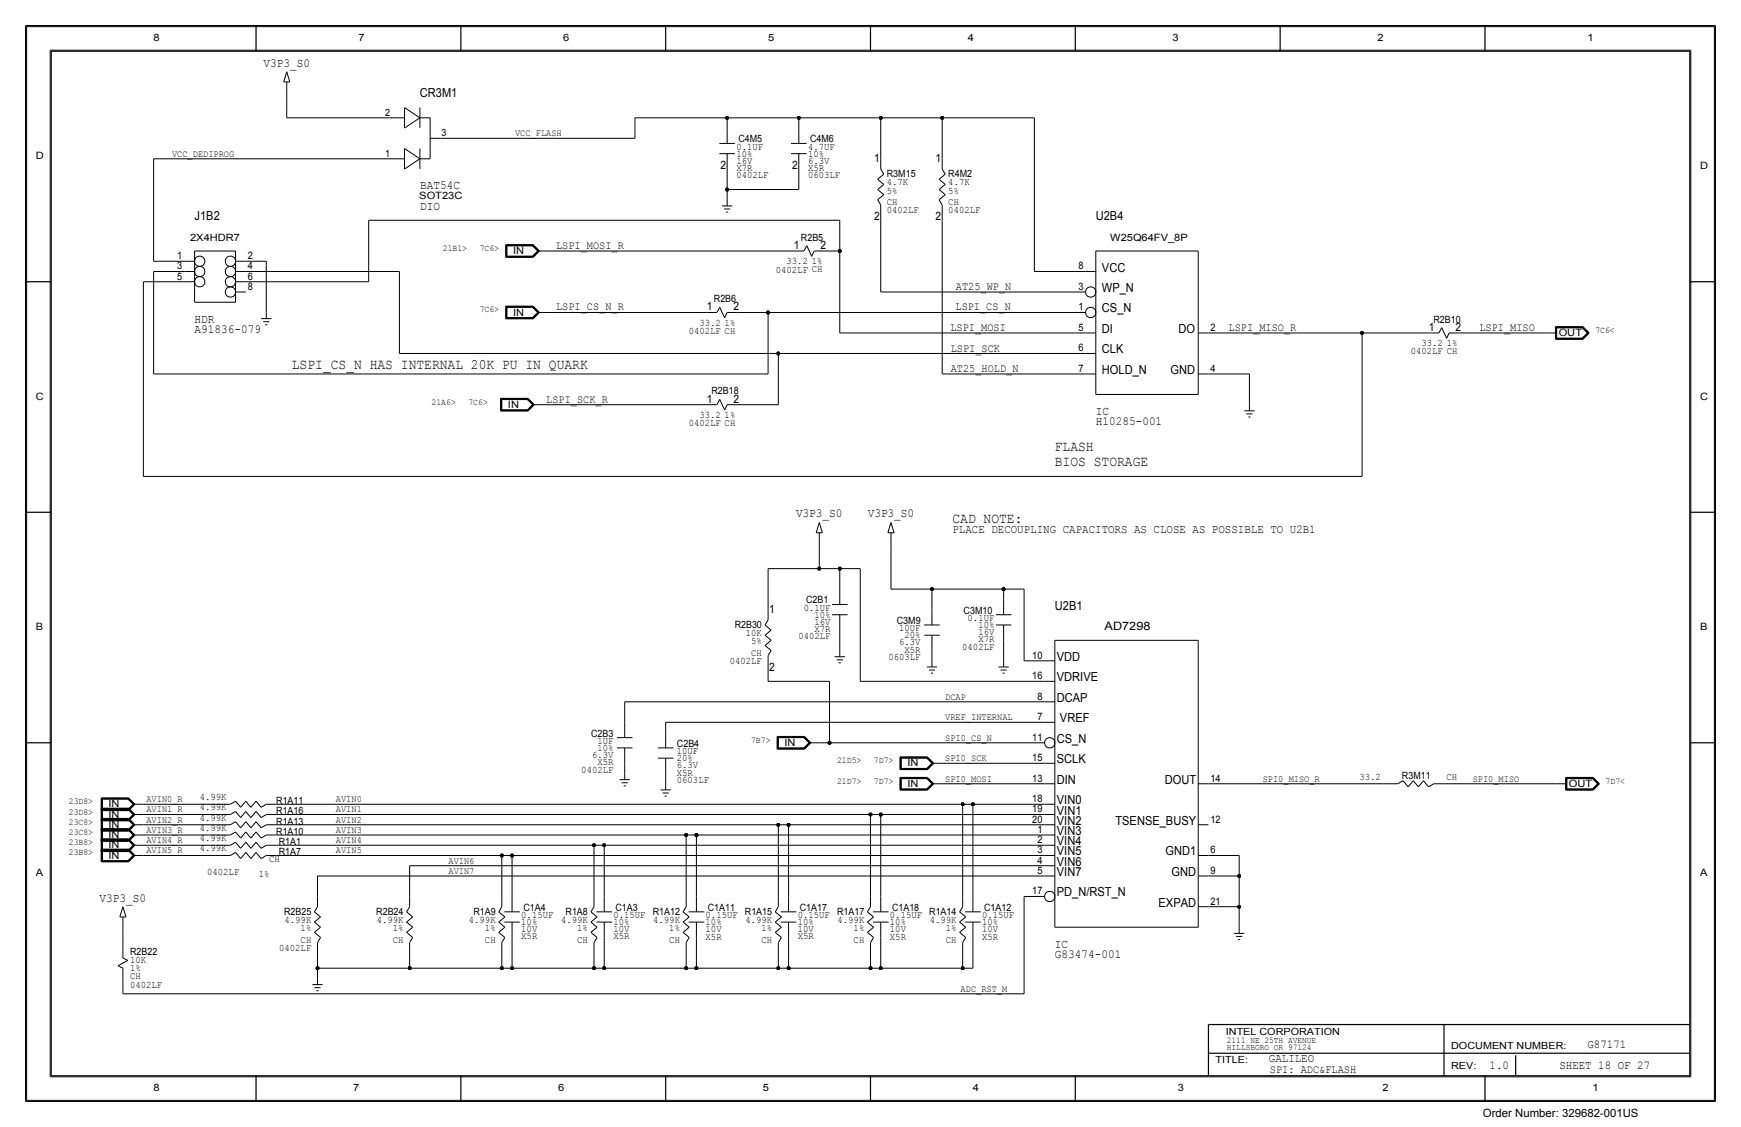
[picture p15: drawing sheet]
<svg xmlns="http://www.w3.org/2000/svg" width="432mm" height="279mm" viewBox="0 0 432 279" stroke-linecap="round" stroke-linejoin="round" font-family="sans-serif">
<defs><g id="words">
<g font-size="3.6">
<text x="72.4" y="91.4">LSPI_CS_N HAS INTERNAL 20K PU IN QUARK</text>
<text x="261.6" y="111.8">FLASH</text>
<text x="261.6" y="115.6">BIOS STORAGE</text>
<text x="236.2" y="129.5">CAD NOTE:</text>
</g>
<g font-size="3.1">
<text x="65.3" y="16.5">V3P3_S0</text>
<text x="104.1" y="24.1">CR3M1</text>
<text x="104.2" y="46.9">BAT54C</text>
<text x="104.2" y="52">DIO</text>
<text x="48.3" y="54.6">J1B2</text>
<text x="271.8" y="54.6">U2B4</text>
<text x="273.3" y="67.3">VCC</text>
<text x="273.3" y="77.5">CS_N</text>
<text x="273.3" y="72.4">WP_N</text>
<text x="48.3" y="82.6">A91836-079</text>
<text x="48.3" y="80">HDR</text>
<text x="273.3" y="82.5">DI</text>
<text x="292.3" y="82.5">DO</text>
<text x="273.3" y="87.6">CLK</text>
<text x="273.3" y="92.7">HOLD_N</text>
<text x="290.3" y="92.7">GND</text>
<text x="271.8" y="105.4">H10285-001</text>
<text x="271.8" y="102.9">IC</text>
<text x="197.4" y="128.3">V3P3_S0</text>
<text x="215.2" y="128.3">V3P3_S0</text>
<text x="261.6" y="151.1">U2B1</text>
<text x="262.1" y="163.8">VDD</text>
<text x="262.1" y="168.9">VDRIVE</text>
<text x="262.1" y="174">DCAP</text>
<text x="262.9" y="179.1">VREF</text>
<text x="262.1" y="184.2">CS_N</text>
<text x="262.1" y="189.2">SCLK</text>
<text x="262.1" y="194.3">DIN</text>
<text x="288.9" y="194.3">DOUT</text>
<text x="262.1" y="201.9">VIN1</text>
<text x="262.1" y="199.4">VIN0</text>
<text x="262.1" y="209.6">VIN4</text>
<text x="262.1" y="207">VIN3</text>
<text x="262.1" y="204.5">VIN2</text>
<text x="276.7" y="204.5">TSENSE_BUSY</text>
<text x="262.1" y="214.6">VIN6</text>
<text x="262.1" y="212.1">VIN5</text>
<text x="289" y="212.1">GND1</text>
<text x="262.1" y="217.2">VIN7</text>
<text x="290.6" y="217.2">GND</text>
<text x="24.7" y="223.5">V3P3_S0</text>
<text x="262.1" y="222.3">PD_N/RST_N</text>
<text x="287.4" y="224.8">EXPAD</text>
<text x="261.6" y="237.5">G83474-001</text>
<text x="261.6" y="235">IC</text>
</g>
<g font-size="3">
<text x="236.2" y="132.1">PLACE DECOUPLING CAPACITORS AS CLOSE AS POSSIBLE TO U2B1</text>
<text x="314.7" y="263.4">GALILEO</text>
<text x="393.7" y="259.8">G87171</text>
<text x="369.4" y="264.9">1.0</text>
<text x="386.8" y="264.9">SHEET 18 OF 27</text>
</g>
<g font-size="2.9">
<text x="178.7" y="41.9">2</text>
<text x="196.4" y="41.9">2</text>
<text x="216.8" y="40.1">1</text>
<text x="232" y="40.1">1</text>
<text x="216.8" y="54.6">2</text>
<text x="232" y="54.6">2</text>
<text x="137.9" y="61.7">LSPI_MOSI_R</text>
<text x="196.9" y="61.7">1</text>
<text x="203.5" y="61.7">2</text>
<text x="237.1" y="72">AT25_WP_N</text>
<text x="137.9" y="77">LSPI_CS_N_R</text>
<text x="175.3" y="77">1</text>
<text x="181.9" y="77">2</text>
<text x="237" y="77">LSPI_CS_N</text>
<text x="235.7" y="82">LSPI_MOSI</text>
<text x="304.7" y="82.1">LSPI_MISO_R</text>
<text x="354.4" y="82">1</text>
<text x="361" y="82">2</text>
<text x="366.9" y="82.1">LSPI_MISO</text>
<text x="235.8" y="87.2">LSPI_SCK</text>
<text x="235.8" y="92.3">AT25_HOLD_N</text>
<text x="135.5" y="99.9">LSPI_SCK_R</text>
<text x="175.3" y="99.8">1</text>
<text x="181.9" y="99.8">2</text>
<text x="190.8" y="151.9">1</text>
<text x="274" y="156.2">AD7298</text>
<text x="190.8" y="166.4">2</text>
<text x="315" y="265.9">SPI: ADC&amp;FLASH</text>
</g>
<text font-size="2.8" x="367.8" y="276.8">Order Number: 329682-001US</text>
<g font-size="2.6">
<text x="43.9" y="64.3">1</text>
<text x="61.5" y="64.3">2</text>
<text x="43.9" y="69.3">5</text>
<text x="43.9" y="66.8">3</text>
<text x="61.5" y="71.9">8</text>
<text x="61.5" y="69.3">6</text>
<text x="61.5" y="66.8">4</text>
<text x="267.5" y="66.8">8</text>
<text x="267.5" y="71.9">3</text>
<text x="267.5" y="77">1</text>
<text x="267.5" y="82">5</text>
<text x="300.2" y="82">2</text>
<text x="267.5" y="87.1">6</text>
<text x="267.5" y="92.2">7</text>
<text x="300.2" y="92.2">4</text>
<text x="256" y="163.3">10</text>
<text x="256" y="168.4">16</text>
<text x="257.3" y="173.5">8</text>
<text x="257.3" y="178.6">7</text>
<text x="256" y="183.6">11</text>
<text x="256" y="188.7">15</text>
<text x="256" y="193.8">13</text>
<text x="300.2" y="193.8">14</text>
<text x="256" y="204">20</text>
<text x="256" y="201.4">19</text>
<text x="256" y="198.9">18</text>
<text x="300.2" y="204">12</text>
<text x="257.3" y="209">2</text>
<text x="257.3" y="206.5">1</text>
<text x="257.3" y="214.1">4</text>
<text x="257.3" y="211.6">3</text>
<text x="300.2" y="211.6">6</text>
<text x="256" y="221.7">17</text>
<text x="257.3" y="216.7">5</text>
<text x="300.2" y="216.7">9</text>
<text x="300.2" y="224.3">21</text>
</g>
<g font-size="2.5">
<text x="38.1" y="10.2">8</text>
<text x="88.9" y="10.2">7</text>
<text x="139.7" y="10.2">6</text>
<text x="190.5" y="10.2">5</text>
<text x="240" y="10.2">4</text>
<text x="290.8" y="10.2">3</text>
<text x="341.6" y="10.2">2</text>
<text x="393.7" y="10.2">1</text>
<text x="95.5" y="28.7">2</text>
<text x="109.5" y="33.8">3</text>
<text x="183.1" y="35.3">C4M5</text>
<text x="200.9" y="35.3">C4M6</text>
<text x="8.9" y="39.4">D</text>
<text x="95.5" y="38.9">1</text>
<text x="182.6" y="40.6">16V</text>
<text x="182.6" y="37.1">0.1UF</text>
<text x="182.6" y="38.9">10%</text>
<text x="200.4" y="37.1">4.7UF</text>
<text x="200.4" y="40.6">6.3V</text>
<text x="200.4" y="38.9">10%</text>
<text x="421.6" y="41.9">D</text>
<text x="182.6" y="44.2">0402LF</text>
<text x="182.6" y="42.4">X7R</text>
<text x="200.4" y="42.4">X5R</text>
<text x="200.4" y="44.2">0603LF</text>
<text x="220" y="46">4.7K</text>
<text x="220" y="43.9">R3M15</text>
<text x="235.2" y="46">4.7K</text>
<text x="235.2" y="43.9">R4M2</text>
<text x="104" y="49.4">SOT23C</text>
<text x="220" y="52.8">0402LF</text>
<text x="220" y="48">5%</text>
<text x="220" y="50.8">CH</text>
<text x="235.2" y="48">5%</text>
<text x="235.2" y="50.8">CH</text>
<text x="235.2" y="52.8">0402LF</text>
<text x="47.2" y="59.7">2X4HDR7</text>
<text x="198.7" y="59.7">R2B5</text>
<text x="275.4" y="59.7">W25Q64FV_8P</text>
<text x="127.3" y="63">IN</text>
<text x="195.1" y="65.5">33.2</text>
<text x="201.3" y="65.5">1%</text>
<text x="192.4" y="67.6">0402LF CH</text>
<text x="177.1" y="74.9">R2B6</text>
<text x="127.3" y="78.2">IN</text>
<text x="170.8" y="82.8">0402LF CH</text>
<text x="173.5" y="80.8">33.2 1%</text>
<text x="355.5" y="80">R2B10</text>
<text x="386.6" y="83.3">OUT</text>
<text x="349.9" y="87.9">0402LF CH</text>
<text x="352.6" y="85.9">33.2</text>
<text x="358.8" y="85.9">1%</text>
<text x="8.9" y="99.1">C</text>
<text x="126" y="101.1">IN</text>
<text x="176.4" y="97.8">R2B18</text>
<text x="421.6" y="99.1">C</text>
<text x="170.9" y="105.7">0402LF CH</text>
<text x="173.5" y="103.6">33.2 1%</text>
<text x="200" y="149.6">C2B1</text>
<text x="182.2" y="155.7">R2B30</text>
<text x="199.4" y="151.4">0.1UF</text>
<text x="202" y="153.2">10%</text>
<text x="202" y="154.9">16V</text>
<text x="222.4" y="154.7">C3M9</text>
<text x="239" y="152.2">C3M10</text>
<text x="240" y="153.9">0.1UF</text>
<text x="242.6" y="155.7">10%</text>
<text x="8.9" y="156.2">B</text>
<text x="185" y="157.7">10K</text>
<text x="186.3" y="159.8">5%</text>
<text x="198" y="158.5">0402LF</text>
<text x="202" y="156.7">X7R</text>
<text x="223" y="156.5">10UF</text>
<text x="223" y="160">6.3V</text>
<text x="224.4" y="158.2">20%</text>
<text x="224.4" y="161.8">X5R</text>
<text x="238.7" y="161">0402LF</text>
<text x="242.6" y="157.5">16V</text>
<text x="242.6" y="159.3">X7R</text>
<text x="421.6" y="156.2">B</text>
<text x="181" y="164.6">0402LF</text>
<text x="186.3" y="162.6">CH</text>
<text x="220.4" y="163.6">0603LF</text>
<text x="146.6" y="182.6">C2B3</text>
<text x="148.2" y="184.4">1UF</text>
<text x="167.9" y="185.2">C2B4</text>
<text x="194.6" y="184.9">IN</text>
<text x="144.2" y="191.5">0402LF</text>
<text x="146.8" y="188">6.3V</text>
<text x="148.2" y="189.7">X5R</text>
<text x="148.2" y="186.2">10%</text>
<text x="167.9" y="190.5">6.3V</text>
<text x="167.9" y="186.9">10UF</text>
<text x="167.9" y="188.7">20%</text>
<text x="225" y="190">IN</text>
<text x="167.9" y="194.1">0603LF</text>
<text x="167.9" y="192.3">X5R</text>
<text x="225" y="195.1">IN</text>
<text x="337.2" y="193.3">33.2</text>
<text x="347.7" y="193">R3M11</text>
<text x="358.8" y="193.4">CH</text>
<text x="389.1" y="195.1">OUT</text>
<text x="26.9" y="202.7">IN</text>
<text x="26.9" y="200.2">IN</text>
<text x="49.5" y="198.4">4.99K</text>
<text x="49.5" y="200.9">4.99K</text>
<text x="49.5" y="203.4">4.99K</text>
<text x="68.5" y="199.4">R1A11</text>
<text x="68.5" y="201.9">R1A16</text>
<text x="26.9" y="207.8">IN</text>
<text x="26.9" y="205.2">IN</text>
<text x="49.5" y="206">4.99K</text>
<text x="49.5" y="208.5">4.99K</text>
<text x="68.5" y="204.5">R1A13</text>
<text x="68.5" y="207">R1A10</text>
<text x="69.1" y="209.5">R1A1</text>
<text x="26.9" y="212.9">IN</text>
<text x="26.9" y="210.3">IN</text>
<text x="49.5" y="211.1">4.99K</text>
<text x="66.8" y="213.7">CH</text>
<text x="69.1" y="212.1">R1A7</text>
<text x="8.9" y="217.2">A</text>
<text x="51.4" y="216.9">0402LF</text>
<text x="64.2" y="217.4">1%</text>
<text x="421.6" y="217.2">A</text>
<text x="70.5" y="226.8">R2B25</text>
<text x="93.3" y="226.8">R2B24</text>
<text x="117.4" y="226.8">R1A9</text>
<text x="129.3" y="227.6">0.15UF</text>
<text x="129.8" y="225.8">C1A4</text>
<text x="140.3" y="226.8">R1A8</text>
<text x="152.2" y="227.6">0.15UF</text>
<text x="152.7" y="225.8">C1A3</text>
<text x="161.9" y="226.8">R1A12</text>
<text x="175" y="227.6">0.15UF</text>
<text x="175.5" y="225.8">C1A11</text>
<text x="184.8" y="226.8">R1A15</text>
<text x="197.9" y="227.6">0.15UF</text>
<text x="198.4" y="225.8">C1A17</text>
<text x="207.6" y="226.8">R1A17</text>
<text x="220.7" y="227.6">0.15UF</text>
<text x="221.2" y="225.8">C1A18</text>
<text x="230.5" y="226.8">R1A14</text>
<text x="243.6" y="227.6">0.15UF</text>
<text x="244.1" y="225.8">C1A12</text>
<text x="70.6" y="228.8">4.99K</text>
<text x="74.6" y="233.7">CH</text>
<text x="74.6" y="230.9">1%</text>
<text x="93.4" y="228.8">4.99K</text>
<text x="97.4" y="233.7">CH</text>
<text x="97.4" y="230.9">1%</text>
<text x="116.3" y="228.8">4.99K</text>
<text x="120.3" y="233.7">CH</text>
<text x="120.3" y="230.9">1%</text>
<text x="129.3" y="229.4">10%</text>
<text x="129.3" y="231.1">10V</text>
<text x="129.3" y="232.9">X5R</text>
<text x="139.2" y="228.9">4.99K</text>
<text x="143.1" y="233.7">CH</text>
<text x="143.1" y="230.9">1%</text>
<text x="152.2" y="232.9">X5R</text>
<text x="152.2" y="229.4">10%</text>
<text x="152.2" y="231.1">10V</text>
<text x="162" y="228.9">4.99K</text>
<text x="166" y="230.9">1%</text>
<text x="166" y="233.7">CH</text>
<text x="175" y="232.9">X5R</text>
<text x="175" y="229.4">10%</text>
<text x="175" y="231.1">10V</text>
<text x="184.9" y="228.9">4.99K</text>
<text x="188.9" y="230.9">1%</text>
<text x="188.9" y="233.7">CH</text>
<text x="197.9" y="229.4">10%</text>
<text x="197.9" y="232.9">X5R</text>
<text x="197.9" y="231.1">10V</text>
<text x="207.7" y="228.9">4.99K</text>
<text x="211.7" y="233.7">CH</text>
<text x="211.7" y="230.9">1%</text>
<text x="220.7" y="232.9">X5R</text>
<text x="220.7" y="229.4">10%</text>
<text x="220.7" y="231.1">10V</text>
<text x="230.6" y="228.9">4.99K</text>
<text x="234.6" y="233.7">CH</text>
<text x="234.6" y="230.9">1%</text>
<text x="243.6" y="229.4">10%</text>
<text x="243.6" y="232.9">X5R</text>
<text x="243.6" y="231.1">10V</text>
<text x="32.3" y="238.8">10K</text>
<text x="32.3" y="236.7">R2B22</text>
<text x="69.3" y="235.7">0402LF</text>
<text x="32.3" y="242.8">CH</text>
<text x="32.3" y="244.9">0402LF</text>
<text x="32.3" y="240.8">1%</text>
<text x="38.1" y="270.5">8</text>
<text x="87.6" y="270.5">7</text>
<text x="138.4" y="270.5">6</text>
<text x="189.2" y="270.5">5</text>
<text x="241.3" y="270.5">4</text>
<text x="292.1" y="270.5">3</text>
<text x="342.9" y="270.5">2</text>
<text x="395" y="270.5">1</text>
</g>
<g font-size="2.4">
<text x="127.8" y="33.8">VCC_FLASH</text>
<text x="42.7" y="38.9">VCC_DEDIPROG</text>
<text x="234.4" y="173.5">DCAP</text>
<text x="234.4" y="178.6">VREF_INTERNAL</text>
<text x="234.4" y="183.6">SPI0_CS_N</text>
<text x="234.4" y="188.7">SPI0_SCK</text>
<text x="234.4" y="193.8">SPI0_MOSI</text>
<text x="313.2" y="193.8">SPI0_MISO_R</text>
<text x="365.3" y="193.8">SPI0_MISO</text>
<text x="36.3" y="198.9">AVIN0_R</text>
<text x="36.3" y="204">AVIN2_R</text>
<text x="36.3" y="201.4">AVIN1_R</text>
<text x="83.3" y="201.4">AVIN1</text>
<text x="83.3" y="198.9">AVIN0</text>
<text x="83.3" y="204">AVIN2</text>
<text x="36.3" y="209">AVIN4_R</text>
<text x="36.3" y="206.5">AVIN3_R</text>
<text x="83.3" y="206.5">AVIN3</text>
<text x="83.3" y="209">AVIN4</text>
<text x="36.3" y="211.6">AVIN5_R</text>
<text x="83.3" y="211.6">AVIN5</text>
<text x="111.3" y="214.1">AVIN6</text>
<text x="111.3" y="216.7">AVIN7</text>
<text x="238.3" y="245.9">ADC_RST_M</text>
<text x="304" y="256.5">INTEL CORPORATION</text>
<text x="301.5" y="263.7">TITLE:</text>
<text x="359.9" y="260.1">DOCUMENT NUMBER:</text>
<text x="359.9" y="264.9">REV:</text>
</g>
<g font-size="2.3">
<text x="109.8" y="62.2">21B1&gt;</text>
<text x="119" y="62.2">7C6&gt;</text>
<text x="119" y="77.5">7C6&gt;</text>
<text x="395.7" y="82.5">7C6&lt;</text>
<text x="107" y="100.3">21A6&gt;</text>
<text x="116.2" y="100.3">7C6&gt;</text>
<text x="186.3" y="184.1">7B7&gt;</text>
<text x="207.6" y="189.2">21D5&gt;</text>
<text x="216.8" y="189.2">7D7&gt;</text>
<text x="207.6" y="194.3">21D7&gt;</text>
<text x="216.8" y="194.3">7D7&gt;</text>
<text x="398.2" y="194.3">7D7&lt;</text>
<text x="17.1" y="199.4">23D8&gt;</text>
<text x="17.1" y="201.9">23D8&gt;</text>
<text x="17.1" y="209.6">23B8&gt;</text>
<text x="17.1" y="207">23C8&gt;</text>
<text x="17.1" y="204.5">23C8&gt;</text>
<text x="17.1" y="212.1">23B8&gt;</text>
</g>
<g font-size="2.2">
<text x="304.3" y="258.6">2111 NE 25TH AVENUE</text>
<text x="304.3" y="260.3">HILLSBORO OR 97124</text>
</g>
</g></defs>
<g fill="none" stroke="#000" stroke-width=".25">
<path d="M6.6 6.6h418.6zM6.6 6.6v266.2zM12.4 12.4v254.6zM12.4 12.4h407zM71.1 17.8l-.7 2.5zM71.1 17.8l.8 2.5zM419.4 12.4v254.6zM425.2 6.6v266.2zM38.1 39.4v25.4zM38.1 39.4h58.4zM70.4 20.3h1.5zM71.1 29.2h25.4z"/>
<path d="M71.1 24.1v5.1zM71.1 20.3v3.8zM96.5 29.2h3.8zM96.5 39.4h3.8zM100.3 36.8v5.1zM100.3 26.7v5.1zM100.3 31.8l3.8-2.6zM100.3 36.8l3.8 2.6zM100.3 26.7l3.8 2.5zM104.1 26.7v5zM104.1 36.8v5.1zM104.1 39.4h2.6z"/>
<path d="M104.1 29.2h2.6zM106.7 34.3h2.5zM106.7 29.2v10.2zM109.2 34.3h48.3zM157.5 29.2v5.1zM157.5 29.2h22.8zM178.4 35.6h3.9zM178.4 38.1h3.9zM180.3 29.2h17.8zM180.3 29.2v2.5zM180.3 38.1v3.8zM180.3 31.7v3.9z"/>
<path d="M196.2 35.6h3.9zM196.2 38.1h3.9zM198.1 29.2v2.6zM198.1 38.1v3.8zM198.1 31.7v3.9zM198.1 29.2h20.3zM218.4 29.2v10.2zM218.4 39.4v2.5zM218.4 29.2h15.3zM233.7 29.2h22.8zM233.7 29.2v10.2zM233.7 39.4v2.5z"/>
<path d="M256.5 29.2v38.1zM91.4 54.6h116.9zM91.4 54.6v15.2zM100.3 41.9l3.8-2.5zM179.1 51.1h2.5zM179.6 51.8h1.5zM180.1 52.6h.5zM180.3 47h17.8zM180.3 41.9v5.1zM180.3 47v2.5zM180.3 49.5v1.6zM198.1 41.9v5.1z"/>
<path d="M208.3 54.6v7.6zM217.7 49.5l1.5-1.2zM217.7 47l1.5-1.3zM217.7 47l1.5 1.3zM217.7 44.4l1.5 1.3zM217.7 44.5l1.5-1.3zM217.7 49.5l.7 1.3zM218.4 54.6v17.8zM218.4 50.8v3.8zM218.4 41.9l.8 1.3zM232.9 49.5l1.5-1.2zM232.9 47l1.5-1.3z"/>
<path d="M232.9 47l1.5 1.3zM232.9 44.4l1.5 1.3zM232.9 44.5l1.5-1.3zM232.9 49.5l.8 1.3zM233.7 54.6v38.1zM233.7 50.8v3.8zM233.7 41.9l.7 1.3zM35.6 69.8v48.3zM35.6 69.8h10.1zM38.1 67.3v25.4zM38.1 67.3h7.6zM38.1 64.8h7.6z"/>
<path d="M45.7 64.8h2.6zM45.7 67.3h2.6zM45.7 69.8h2.6zM48.3 62.2v12.7zM48.3 62.2h10.1zM48.3 74.9h10.1zM58.4 64.8h2.6zM58.4 67.3h2.6zM58.4 72.4h2.6zM58.4 69.8h2.6zM58.4 62.2v12.7zM61 64.8h5z"/>
<path d="M61 69.8h30.4zM61 67.3h38.1zM64.8 79h2.5zM65.3 79.8h1.5zM66 64.8v12.7zM66 77.5v1.5zM99.1 67.3v20.3zM125.4 60.7h6.8zM125.4 75.9h6.8zM125.4 60.7v3.1zM125.4 63.8h6.8zM125.4 75.9v3.1z"/>
<path d="M125.4 79h6.8zM125.5 60.8h6.7zM125.5 76h6.7zM125.5 60.8v2.9zM125.5 63.7h6.7zM125.5 76v2.9zM125.5 78.9h6.7zM125.6 60.9v2.7zM125.6 63.6h6.5zM125.6 76.1v2.7zM125.6 78.8h6.5zM125.6 60.9h6.5z"/>
<path d="M125.6 76.1h6.5zM125.7 61h6.4zM125.7 61v2.5zM125.7 63.5h6.4zM125.7 76.2h6.4zM125.7 76.2v2.5zM125.7 78.7h6.4zM132.1 63.5l1.2-1.3zM132.1 78.7l1.2-1.2zM132.1 61l1.2 1.2zM132.1 76.2l1.2 1.3zM132.1 63.6l1.4-1.4z"/>
<path d="M132.1 78.8l1.4-1.3zM132.1 60.9l1.4 1.3zM132.1 76.1l1.4 1.4zM132.2 63.7l1.5-1.5zM132.2 78.9l1.5-1.4zM132.2 60.8l1.5 1.4zM132.2 76l1.5 1.5zM132.2 60.7l1.6 1.5zM132.2 75.9l1.6 1.6zM132.2 63.8l1.6-1.6zM132.2 79l1.6-1.5zM133.4 62.2h2.5z"/>
<path d="M133.4 77.5h2.5zM135.9 77.5h39.4zM135.9 62.2h61zM175.3 77.5h2.5zM178.5 76.1l1.2 2.7zM178.5 76.1l-.7 1.4zM180.3 77.5l-.6 1.3zM180.3 77.5h2.6zM182.9 77.5h7.6zM190.5 77.5v15.2zM190.5 77.5h78.7zM196.9 62.2h2.5z"/>
<path d="M200.1 60.9l1.2 2.7zM200.1 60.9l-.7 1.3zM201.9 62.2h2.6zM201.9 62.2l-.6 1.4zM204.5 62.2h3.8zM208.3 62.2v20.3zM218.4 72.4h50.8zM256.5 67.3h12.7zM269.2 67.3h2.6zM271.8 62.2v35.6zM271.8 62.2h25.4zM297.2 62.2v35.6z"/>
<path d="M38.1 92.7h152.4zM65.8 80.5h.5zM99.1 87.6h93.9zM124.2 98.8h6.8zM124.2 98.8v3.1zM124.3 98.9v2.9zM124.3 98.9h6.6zM124.4 99v2.7zM124.4 99h6.5zM124.5 99.1v2.5zM124.5 99.1h6.3zM130.8 99.1l1.3 1.2z"/>
<path d="M130.9 99l1.3 1.3zM130.9 98.9l1.5 1.4zM131 98.8l1.5 1.5zM178.5 99l1.2 2.7zM178.5 99l-.7 1.3zM193 87.6h76.2zM193 87.6v12.7zM208.3 82.5h60.9zM233.7 92.7h35.5zM269.2 87.6h2.6zM269.2 82.5h2.6zM269.2 92.7h2.6z"/>
<path d="M271.8 97.8h25.4zM297.2 92.7h2.5zM297.2 82.5h2.5zM299.7 92.7h10.2zM299.7 82.5h38.1zM309.9 92.7v7.6zM337.8 82.5h16.5zM337.8 82.5v35.6zM354.3 82.5h2.6zM357.6 81.2l-.7 1.3zM357.6 81.2l1.2 2.7zM359.4 82.5h2.5z"/>
<path d="M359.4 82.6l-.6 1.3zM361.9 82.5h21.6zM383.5 82.5h2.6zM385.8 84.1h6.8zM385.8 81v3.1zM385.8 81h6.8zM385.9 81.1v2.9zM385.9 84h6.6zM385.9 81.1h6.6zM386 81.2h6.5zM386 81.2v2.7zM386 83.9h6.5z"/>
<path d="M386.1 81.3h6.3zM386.1 81.3v2.5zM386.1 83.8h6.3zM392.4 81.3l1.3 1.2zM392.5 83.9l1.4-1.3zM392.5 81.2l1.4 1.3zM392.5 84l1.5-1.4zM392.5 81.1l1.5 1.4zM392.6 81l1.6 1.5zM392.6 84.1l1.6-1.6zM393.7 82.5l-1.3 1.3zM35.6 118.1h302.2z"/>
<path d="M124.2 101.9h6.8zM124.3 101.8h6.6zM124.4 101.7h6.5zM124.5 101.6h6.3zM130.8 101.6l1.3-1.3zM130.9 101.7l1.3-1.4zM131 101.9l1.5-1.6zM132.1 100.3h2.5zM132.4 100.3l-1.5 1.5zM134.6 100.3h40.7zM175.3 100.3h2.5zM180.3 100.3l-.6 1.4z"/>
<path d="M180.3 100.3h2.6zM182.9 100.3h10.1zM308.6 101.9h2.5zM309.1 102.6h1.5zM309.6 103.4h.5zM309.9 100.3v1.6zM202.4 132.1h1.6zM203.2 135.9v5.1zM203.2 132.1v3.8zM203.2 129.5l.8 2.6zM203.2 129.5l-.8 2.6zM220.2 132.1h1.5z"/>
<path d="M221 129.5l-.8 2.6zM221 135.9v10.2zM221 132.1v3.8zM221 129.5l.7 2.6zM189.7 157.5l1.6 1.3zM189.7 157.5l1.6-1.3zM189.7 154.9l1.6 1.3zM190.5 141h12.7zM190.5 141v10.1zM190.5 153.7l-.8 1.2zM190.5 151.1v2.6zM203.2 141h5.1z"/>
<path d="M206.3 149.9h3.9zM206.3 152.4h3.9zM208.3 141h5.1zM208.3 156.2v5.1zM208.3 141v5zM208.3 152.4v3.8zM208.3 146v3.9zM213.4 141v27.9zM221 146h10.1zM229.2 154.9h3.9zM229.2 157.5h3.9zM231.1 146h17.8z"/>
<path d="M231.1 146v5.1zM231.1 157.5v3.8zM231.1 151.1v3.8zM247 152.4h3.9zM247 154.9h3.9zM248.9 158.8v5zM248.9 146h5.1zM248.9 146.1v2.5zM248.9 154.9v3.9zM248.9 148.6v3.8zM254 146v17.8zM261.6 158.8h35.6z"/>
<path d="M261.6 158.8v71.1zM297.2 158.8v71.1zM154.9 174v5.1zM154.9 174h104.2zM154.9 179.1v3.8zM165.1 179.1v2.5zM165.1 179.1h94zM189.7 160l1.6 1.3zM189.7 160l1.6-1.2zM190.5 168.9h15.2zM190.5 166.4v2.5zM190.5 162.6v3.8z"/>
<path d="M191.3 161.3l-.8 1.3zM205.7 168.9v15.2zM207 162.8h2.5zM207.5 163.6h1.5zM208 164.3h.5zM208.3 161.3v1.5zM213.4 168.9h45.7zM229.9 165.4h2.5zM230.4 166.1h1.5zM230.9 166.9h.5zM231.1 161.3v2.5zM231.1 163.8v1.6z"/>
<path d="M247.6 165.4h2.6zM248.2 166.1h1.5zM248.7 166.9h.5zM248.9 163.8v1.6zM254 163.8h5.1zM259.1 168.9h2.5zM259.1 163.8h2.5zM259.1 174h2.5zM259.1 179.1h2.5zM25.1 197.8h6.8zM25.1 197.8v3.2zM25.2 197.9h6.7z"/>
<path d="M25.2 197.9v3zM25.3 198h6.5zM25.3 198v2.8zM25.4 198.1h6.3zM25.4 198.1v2.6zM31.8 198.1l1.2 1.3zM31.8 198l1.4 1.4zM31.9 197.9l1.4 1.5zM31.9 197.8l1.6 1.6zM33 199.4h2.6zM35.6 199.4h17.7zM53.3 199.4h3.8z"/>
<path d="M57.1 199.4l1.3-.8zM58.4 198.6l1.3 1.6zM61 198.6l-1.3 1.6zM61 198.6l1.2 1.6zM63.5 198.6l-1.3 1.6zM63.5 198.6l1.3 1.6zM66 199.4h2.6zM68.6 199.4h170.2zM153 182.9h3.9zM153 185.4h3.9zM153.7 193.3h2.5zM154.2 194.1h1.5z"/>
<path d="M154.7 194.8h.5zM154.9 189.2v2.6zM154.9 191.8v1.5zM154.9 185.4v3.8zM163.2 185.4h3.8zM163.2 188h3.8zM163.8 195.8h2.6zM164.3 196.6h1.6zM164.8 197.4h.6zM165.1 191.8v2.5zM165.1 194.3v1.5zM165.1 188v3.8z"/>
<path d="M165.1 181.6v3.8zM192.7 182.6v3.1zM192.7 185.7h6.8zM192.7 182.6h6.8zM192.8 182.7h6.7zM192.8 182.7v2.9zM192.8 185.6h6.7zM192.9 182.8v2.7zM192.9 185.5h6.5zM192.9 182.8h6.5zM193 182.9v2.5zM193 185.4h6.4z"/>
<path d="M193 182.9h6.4zM199.4 182.9l1.3 1.2zM199.4 185.4l1.3-1.2zM199.4 185.5l1.4-1.3zM199.4 182.8l1.4 1.3zM199.5 185.6l1.5-1.5zM199.5 182.7l1.5 1.4zM199.5 182.6l1.6 1.5zM199.5 185.7l1.6-1.6zM200.7 184.1h2.5zM203.2 184.1h2.5zM205.7 184.1h53.4z"/>
<path d="M223.2 187.7h6.8zM223.2 192.7h6.8zM223.2 187.7v3.1zM223.2 190.8h6.8zM223.2 192.7v3.2zM223.2 195.9h6.8zM223.3 187.8v2.9zM223.3 190.7h6.7zM223.3 192.8v3zM223.3 195.8h6.7zM223.3 187.8h6.7zM223.3 192.8h6.7z"/>
<path d="M223.4 187.9v2.7zM223.4 190.6h6.5zM223.4 192.9v2.8zM223.4 195.7h6.5zM223.4 187.9h6.5zM223.4 192.9h6.5zM223.5 188h6.4zM223.5 188v2.5zM223.5 190.5h6.4zM223.5 193h6.4zM223.5 193v2.6zM223.5 195.6h6.4z"/>
<path d="M229.9 190.5l1.2-1.3zM229.9 195.6l1.2-1.3zM229.9 188l1.2 1.2zM229.9 193l1.2 1.3zM229.9 190.6l1.4-1.4zM229.9 195.7l1.4-1.4zM229.9 187.9l1.4 1.3zM229.9 192.9l1.4 1.4zM230 190.7l1.4-1.5zM230 195.8l1.4-1.5zM230 187.8l1.4 1.4zM230 192.8l1.4 1.5z"/>
<path d="M230 187.7l1.6 1.5zM230 192.7l1.6 1.6zM230 190.8l1.6-1.6zM230 195.9l1.6-1.6zM231.1 189.2h2.6zM231.1 194.3h2.6zM233.7 194.3h25.4zM233.7 189.2h25.4zM238.8 199.4v22.8zM238.8 199.4h2.5zM241.3 199.4v22.8zM241.3 199.4h17.8z"/>
<path d="M259.1 189.2h2.5zM259.1 194.3h2.5zM259.1 199.4h2.5zM297.2 194.3h2.5zM299.7 194.3h43.2zM342.9 194.3h3.8zM346.7 194.3l1.3-.8zM348 193.5l1.3 1.6zM350.5 193.5l1.3 1.6zM350.5 193.5l-1.2 1.6zM353.1 193.5l-1.3 1.6zM353.1 193.5l1.2 1.6z"/>
<path d="M354.3 195.1l1.3-.8zM355.6 194.3h2.5zM358.1 194.3h28zM386.1 194.3h2.5zM388.3 195.9h6.8zM388.3 192.7v3.2zM388.3 192.7h6.8zM388.4 192.8h6.7zM388.4 192.8v3zM388.4 195.8h6.7zM388.5 192.9v2.8zM388.5 195.7h6.5z"/>
<path d="M388.5 192.9h6.5zM388.6 193h6.4zM388.6 193v2.6zM388.6 195.6h6.4zM395 193l1.2 1.3zM395 195.6l1.2-1.3zM395 192.9l1.4 1.4zM395 195.7l1.4-1.4zM395.1 195.8l1.4-1.5zM395.1 192.8l1.4 1.5zM395.1 192.7l1.6 1.6zM395.1 195.9l1.6-1.6z"/>
<path d="M25.1 210.5h6.8zM25.1 208h6.8zM25.1 205.4h6.8zM25.1 202.9h6.8zM25.1 200.4h6.8zM25.1 210.5v3.2zM25.1 213.7h6.8zM25.1 208v3.1zM25.1 211.1h6.8zM25.1 205.4v3.2zM25.1 208.6h6.8zM25.1 202.9v3.1z"/>
<path d="M25.1 206h6.8zM25.1 200.4v3.1zM25.1 203.5h6.8zM25.1 201h6.8zM25.2 210.6h6.7zM25.2 208.1h6.7zM25.2 205.5h6.7zM25.2 203h6.7zM25.2 200.5h6.7zM25.2 210.6v3zM25.2 213.6h6.7zM25.2 208.1v2.9z"/>
<path d="M25.2 211h6.7zM25.2 205.5v3zM25.2 208.5h6.7zM25.2 203v2.9zM25.2 205.9h6.7zM25.2 200.5v2.9zM25.2 203.4h6.7zM25.2 200.9h6.7zM25.3 210.7h6.5zM25.3 208.2h6.5zM25.3 205.6h6.5zM25.3 203.1h6.5z"/>
<path d="M25.3 200.6h6.5zM25.3 210.7v2.8zM25.3 213.5h6.5zM25.3 208.2v2.7zM25.3 210.9h6.5zM25.3 205.6v2.8zM25.3 208.4h6.5zM25.3 203.1v2.7zM25.3 205.8h6.5zM25.3 200.6v2.7zM25.3 203.3h6.5zM25.3 200.8h6.5z"/>
<path d="M25.4 210.8h6.3zM25.4 210.8v2.6zM25.4 213.4h6.4zM25.4 208.3h6.3zM25.4 208.3v2.5zM25.4 210.8h6.4zM25.4 205.7h6.3zM25.4 205.7v2.6zM25.4 208.3h6.4zM25.4 203.2h6.3zM25.4 203.2v2.5zM25.4 205.7h6.4z"/>
<path d="M25.4 200.7h6.3zM25.4 200.7v2.5zM25.4 203.2h6.4zM25.4 200.7h6.4zM31.7 213.4l1.3-1.3zM31.7 210.8l1.3-1.2zM31.7 208.3l1.3-1.3zM31.7 205.7l1.3-1.2zM31.7 203.2l1.3-1.3zM31.7 200.7l1.3-1.3zM31.8 210.8l1.2 1.3zM31.8 208.3l1.2 1.2z"/>
<path d="M31.8 205.7l1.2 1.3zM31.8 203.2l1.2 1.3zM31.8 200.7l1.2 1.2zM31.8 213.5l1.4-1.4zM31.8 210.9l1.4-1.3zM31.8 208.4l1.4-1.4zM31.8 205.8l1.4-1.3zM31.8 203.3l1.4-1.4zM31.8 200.8l1.4-1.4zM31.8 210.7l1.4 1.4zM31.8 208.2l1.4 1.3zM31.8 205.6l1.4 1.4z"/>
<path d="M31.8 203.1l1.4 1.4zM31.8 200.6l1.4 1.3zM31.9 213.6l1.4-1.5zM31.9 211l1.4-1.5zM31.9 208.5l1.4-1.5zM31.9 205.9l1.4-1.4zM31.9 203.4l1.4-1.5zM31.9 200.9l1.4-1.5zM31.9 210.6l1.4 1.5zM31.9 208.1l1.4 1.4zM31.9 205.5l1.4 1.5zM31.9 203l1.4 1.5z"/>
<path d="M31.9 200.5l1.4 1.4zM31.9 210.5l1.6 1.6zM31.9 208l1.6 1.5zM31.9 205.4l1.6 1.6zM31.9 202.9l1.6 1.6zM31.9 200.4l1.6 1.5zM31.9 213.7l1.6-1.6zM31.9 201l1.6-1.6zM33 212.1h2.6zM33 209.5h2.6zM33 207h2.6zM33 204.5h2.6z"/>
<path d="M33 201.9h2.6zM33.5 209.6l-1.6 1.5zM33.5 207l-1.6 1.6zM33.5 204.5l-1.6 1.5zM33.5 201.9l-1.6 1.6zM35.6 201.9h17.7zM35.6 204.5h17.7zM35.6 207h17.7zM35.6 209.5h17.7zM35.6 212.1h17.7zM53.3 201.9h3.8zM53.3 204.5h3.8z"/>
<path d="M53.3 207h3.8zM53.3 209.5h3.8zM53.3 212.1h3.8zM57.1 201.9l1.3-.7zM57.1 204.5l1.3-.8zM57.1 207l1.3-.8zM57.1 209.5l1.3-.7zM57.1 212.1l1.3-.8zM58.4 201.2l1.3 1.5zM58.4 203.7l1.3 1.5zM58.4 206.2l1.3 1.6zM58.4 208.8l1.3 1.5z"/>
<path d="M58.4 211.3l1.3 1.6zM61 201.2l-1.3 1.5zM61 203.7l-1.3 1.5zM61 206.2l-1.3 1.6zM61 208.8l-1.3 1.5zM61 211.3l-1.3 1.6zM61 201.2l1.2 1.5zM61 203.7l1.2 1.5zM61 206.2l1.2 1.6zM61 208.8l1.2 1.5zM61 211.3l1.2 1.6zM63.5 201.2l-1.3 1.5z"/>
<path d="M63.5 203.7l-1.3 1.5zM63.5 206.2l-1.3 1.6zM63.5 208.8l-1.3 1.5zM63.5 211.3l-1.3 1.6zM63.5 201.2l1.3 1.5zM63.5 203.7l1.3 1.5zM63.5 206.2l1.3 1.6zM63.5 208.8l1.3 1.5zM63.5 211.3l1.3 1.6zM64.8 200.2l1.2-.8zM64.8 202.7l1.2-.8zM64.8 205.2l1.2-.7z"/>
<path d="M64.8 207.8l1.2-.8zM64.8 210.3l1.2-.8zM64.8 212.9l1.2-.8zM66 201.9h2.6zM66 204.5h2.6zM66 207h2.6zM66 209.5h2.6zM66 212.1h2.6zM68.6 209.5h78.7zM68.6 207h101.6zM68.6 204.5h124.4zM68.6 212.1h55.9z"/>
<path d="M68.6 201.9h147.3zM78.7 217.2v5zM78.7 217.2h180.4zM101.6 214.6v7.6zM101.6 214.6h157.5zM124.5 212.1v10.1zM124.5 212.1h2.5zM127 212.1v10.1zM127 212.1h132.1zM147.3 209.5h2.6zM147.3 209.6v12.6zM149.9 209.6v12.6z"/>
<path d="M149.9 209.5h109.2zM170.2 207v15.2zM170.2 207h2.5zM172.7 207v15.2zM172.7 207h86.4zM193 204.5v17.7zM193 204.5h2.6zM195.6 204.5h63.5zM195.6 204.5v17.7zM215.9 201.9v20.3zM215.9 201.9h2.5zM218.4 201.9v20.3z"/>
<path d="M218.4 201.9h40.7zM259.1 217.2h2.5zM259.1 214.6h2.5zM259.1 212.1h2.5zM259.1 209.5h2.5zM259.1 207h2.5zM259.1 204.5h2.5zM259.1 201.9h2.5zM297.2 204.5h2.5zM297.2 212.1h2.5zM297.2 217.2h2.5zM299.7 212.1h7.6z"/>
<path d="M299.7 217.2h7.6zM307.3 212.1v5.1zM307.3 217.2v7.6zM29.3 239.4l1.2 .6zM29.3 239.4l2.4-1.3zM29.7 227.3h1.5zM30.5 231.1v3.8zM30.5 227.3v3.8zM30.5 224.8l.7 2.5zM30.5 234.9v2.6zM30.5 237.5l1.2 .6zM30.5 224.8l-.8 2.5z"/>
<path d="M78 231.1l1.5-1.2zM78 228.6l1.5-1.3zM78 226.1l1.5 1.2zM78 231.1l1.5 1.3zM78 228.6l1.5 1.3zM78.7 237.5v2.5zM78.7 233.7v3.8zM78.7 224.8l-.7 1.3zM78.7 222.2v2.6zM79.5 232.4l-.8 1.3zM100.8 231.1l1.6-1.2zM100.8 228.6l1.6-1.3z"/>
<path d="M100.8 226.1l1.6 1.2zM100.8 231.1l1.6 1.3zM100.8 228.6l1.6 1.3zM101.6 237.5v2.5zM101.6 233.7v3.8zM101.6 224.8l-.8 1.3zM101.6 222.2v2.6zM102.4 232.4l-.8 1.3zM123.7 231.1l1.5 1.3zM123.7 228.6l1.5 1.3zM123.7 231.1l1.5-1.2zM123.7 228.6l1.5-1.3z"/>
<path d="M123.7 226.1l1.5 1.2zM124.5 237.5v2.5zM124.5 233.7v3.8zM124.5 224.8l-.8 1.3zM124.5 222.2v2.6zM125.1 226.1h3.8zM125.1 228.6h3.8zM125.2 232.4l-.7 1.3zM127 232.4v7.6zM127 228.6v3.8zM127 222.3v3.8zM146.6 231.1l1.5-1.2z"/>
<path d="M146.6 228.6l1.5-1.3zM146.6 226.1l1.5 1.2zM146.6 231.1l1.5 1.3zM146.6 228.6l1.5 1.3zM147.3 237.5v2.5zM147.3 233.7v3.8zM147.3 224.8l-.7 1.3zM147.3 222.2v2.6zM147.9 226.1h3.9zM147.9 228.6h3.9zM148.1 232.4l-.8 1.3zM149.9 232.4v7.6z"/>
<path d="M149.9 228.6v3.8zM149.9 222.3v3.8zM169.4 231.1l1.5-1.2zM169.4 228.6l1.5-1.3zM169.4 226.1l1.5 1.2zM169.4 231.1l1.5 1.3zM169.4 228.6l1.5 1.3zM170.2 237.5v2.5zM170.2 233.7v3.8zM170.2 224.8l-.8 1.3zM170.2 222.2v2.6zM170.8 226.1h3.9z"/>
<path d="M170.8 228.6h3.9zM170.9 232.4l-.7 1.3zM172.7 232.4v7.6zM172.7 228.6v3.8zM172.7 222.3v3.8zM192.3 231.1l1.5-1.2zM192.3 228.6l1.5-1.3zM192.3 226.1l1.5 1.2zM192.3 231.1l1.5 1.3zM192.3 228.6l1.5 1.3zM193 237.5v2.5zM193 233.7v3.8z"/>
<path d="M193 224.8l-.7 1.3zM193 222.2v2.6zM193.6 226.1h3.9zM193.6 228.6h3.9zM193.8 232.4l-.8 1.3zM195.6 232.4v7.6zM195.6 228.6v3.8zM195.6 222.3v3.8zM215.1 231.1l1.6 1.3zM215.1 228.6l1.6 1.3zM215.1 231.1l1.6-1.2zM215.1 228.6l1.6-1.3z"/>
<path d="M215.1 226.1l1.6 1.2zM215.9 237.5v2.5zM215.9 233.7v3.8zM215.9 224.8l-.8 1.3zM215.9 222.2v2.6zM216.5 226.1h3.9zM216.5 228.6h3.9zM216.7 232.4l-.8 1.3zM218.4 232.4v7.6zM218.4 228.6v3.8zM218.4 222.3v3.8zM238 231.1l1.5-1.2z"/>
<path d="M238 228.6l1.5-1.3zM238 226.1l1.5 1.2zM238 231.1l1.5 1.3zM238 228.6l1.5 1.3zM238.8 237.5v2.5zM238.8 233.7v3.8zM238.8 224.8l-.8 1.3zM238.8 222.2v2.6zM239.4 226.1h3.8zM239.4 228.6h3.8zM239.5 232.4l-.7 1.3zM241.3 232.4v7.6z"/>
<path d="M241.3 228.6v3.8zM241.3 222.3v3.8zM254 222.2v24.2zM254 222.2h5.1zM261.6 229.9h35.6zM297.2 224.8h2.5zM299.7 224.8h7.6zM306.1 231.4h2.5zM306.6 232.2h1.5zM307.1 232.9h.5zM307.3 224.8v5.1zM307.3 229.9v1.5z"/>
<path d="M30.5 246.4h223.5zM30.5 242.6v3.8zM30.5 240v2.6zM77.5 244.1h2.5zM78 244.9h1.5zM78.5 245.6h.5zM78.7 240h22.9zM78.7 240v2.6zM78.7 242.6v1.5zM101.6 240h22.9zM124.5 240h2.5zM127 240h20.3z"/>
<path d="M147.3 240h2.6zM149.9 240h20.3zM170.2 240h2.5zM172.7 240h20.3zM193 240h2.6zM195.6 240h20.3zM215.9 240h2.5zM218.4 240h20.4zM238.8 240h2.5zM6.6 272.8h418.6zM12.4 267h407z"/>
<circle cx="49.5" cy="64.8" r="1.28"/>
<circle cx="49.5" cy="69.9" r="1.28"/>
<circle cx="49.5" cy="67.3" r="1.28"/>
<circle cx="57.1" cy="72.4" r="1.28"/>
<circle cx="57.1" cy="64.8" r="1.28"/>
<circle cx="57.1" cy="69.9" r="1.28"/>
<circle cx="57.1" cy="67.3" r="1.28"/>
<circle cx="270.5" cy="77.5" r="1.28"/>
<circle cx="270.5" cy="72.4" r="1.28"/>
<circle cx="260.3" cy="184.2" r="1.28"/>
<circle cx="260.3" cy="222.3" r="1.28"/>
</g>
<g fill="none" stroke="#000" stroke-width=".3">
<path d="M6.3 6.4v266.7zM6.4 6.4h419zM12.7 12.7h406.4zM12.7 12.7v254zM63.5 6.4v6.3zM114.3 6.4v6.3zM165.1 6.4v6.3zM215.9 6.3v6.4zM266.7 6.4v6.3zM317.5 6.4v6.3zM368.3 6.4v6.3zM419.1 12.7v254z"/>
<path d="M425.4 6.4v266.7zM6.3 69.8h6.4zM419.1 69.8h6.3zM6.3 127h6.4zM419.1 127h6.3zM6.3 184.1h6.4zM419.1 184.1h6.3zM299.7 254v12.7zM299.7 254h119.4zM358.1 254v12.7zM6.4 273.1h419zM12.7 266.7h406.4z"/>
<path d="M63.5 266.7v6.4zM114.3 266.7v6.4zM165.1 266.7v6.4zM215.9 266.7v6.4zM266.7 266.7v6.4zM299.7 261.1h119.4zM368.3 266.7v6.4zM375.9 261.6v5.1z"/>
</g>
<g fill="#000" stroke="#000" stroke-width=".25">
<circle cx="180.3" cy="29.2" r=".41"/>
<circle cx="198.1" cy="29.2" r=".41"/>
<circle cx="218.4" cy="29.2" r=".41"/>
<circle cx="233.7" cy="29.2" r=".41"/>
<circle cx="180.3" cy="47" r=".41"/>
<circle cx="190.5" cy="77.5" r=".41"/>
<circle cx="208.3" cy="62.2" r=".41"/>
<circle cx="193" cy="87.6" r=".41"/>
<circle cx="337.8" cy="82.6" r=".41"/>
<circle cx="203.2" cy="141" r=".41"/>
<circle cx="208.3" cy="141" r=".41"/>
<circle cx="231.1" cy="146.1" r=".41"/>
<circle cx="248.9" cy="146.1" r=".41"/>
<circle cx="205.7" cy="184.2" r=".41"/>
<circle cx="238.8" cy="199.4" r=".41"/>
<circle cx="241.3" cy="199.4" r=".41"/>
<circle cx="124.5" cy="212.1" r=".41"/>
<circle cx="127" cy="212.1" r=".41"/>
<circle cx="147.3" cy="209.6" r=".41"/>
<circle cx="149.9" cy="209.6" r=".41"/>
<circle cx="170.2" cy="207" r=".41"/>
<circle cx="172.7" cy="207" r=".41"/>
<circle cx="193" cy="204.5" r=".41"/>
<circle cx="195.6" cy="204.5" r=".41"/>
<circle cx="215.9" cy="201.9" r=".41"/>
<circle cx="218.4" cy="201.9" r=".41"/>
<circle cx="307.3" cy="217.2" r=".41"/>
<circle cx="307.3" cy="224.8" r=".41"/>
<circle cx="78.7" cy="240" r=".41"/>
<circle cx="101.6" cy="240" r=".41"/>
<circle cx="124.5" cy="240" r=".41"/>
<circle cx="127" cy="240" r=".41"/>
<circle cx="147.3" cy="240" r=".41"/>
<circle cx="149.9" cy="240" r=".41"/>
<circle cx="170.2" cy="240" r=".41"/>
<circle cx="172.7" cy="240" r=".41"/>
<circle cx="193" cy="240" r=".41"/>
<circle cx="195.6" cy="240" r=".41"/>
<circle cx="215.9" cy="240" r=".41"/>
<circle cx="218.4" cy="240" r=".41"/>
<circle cx="238.8" cy="240" r=".41"/>
</g>
<use href="#words"/>
</svg>
